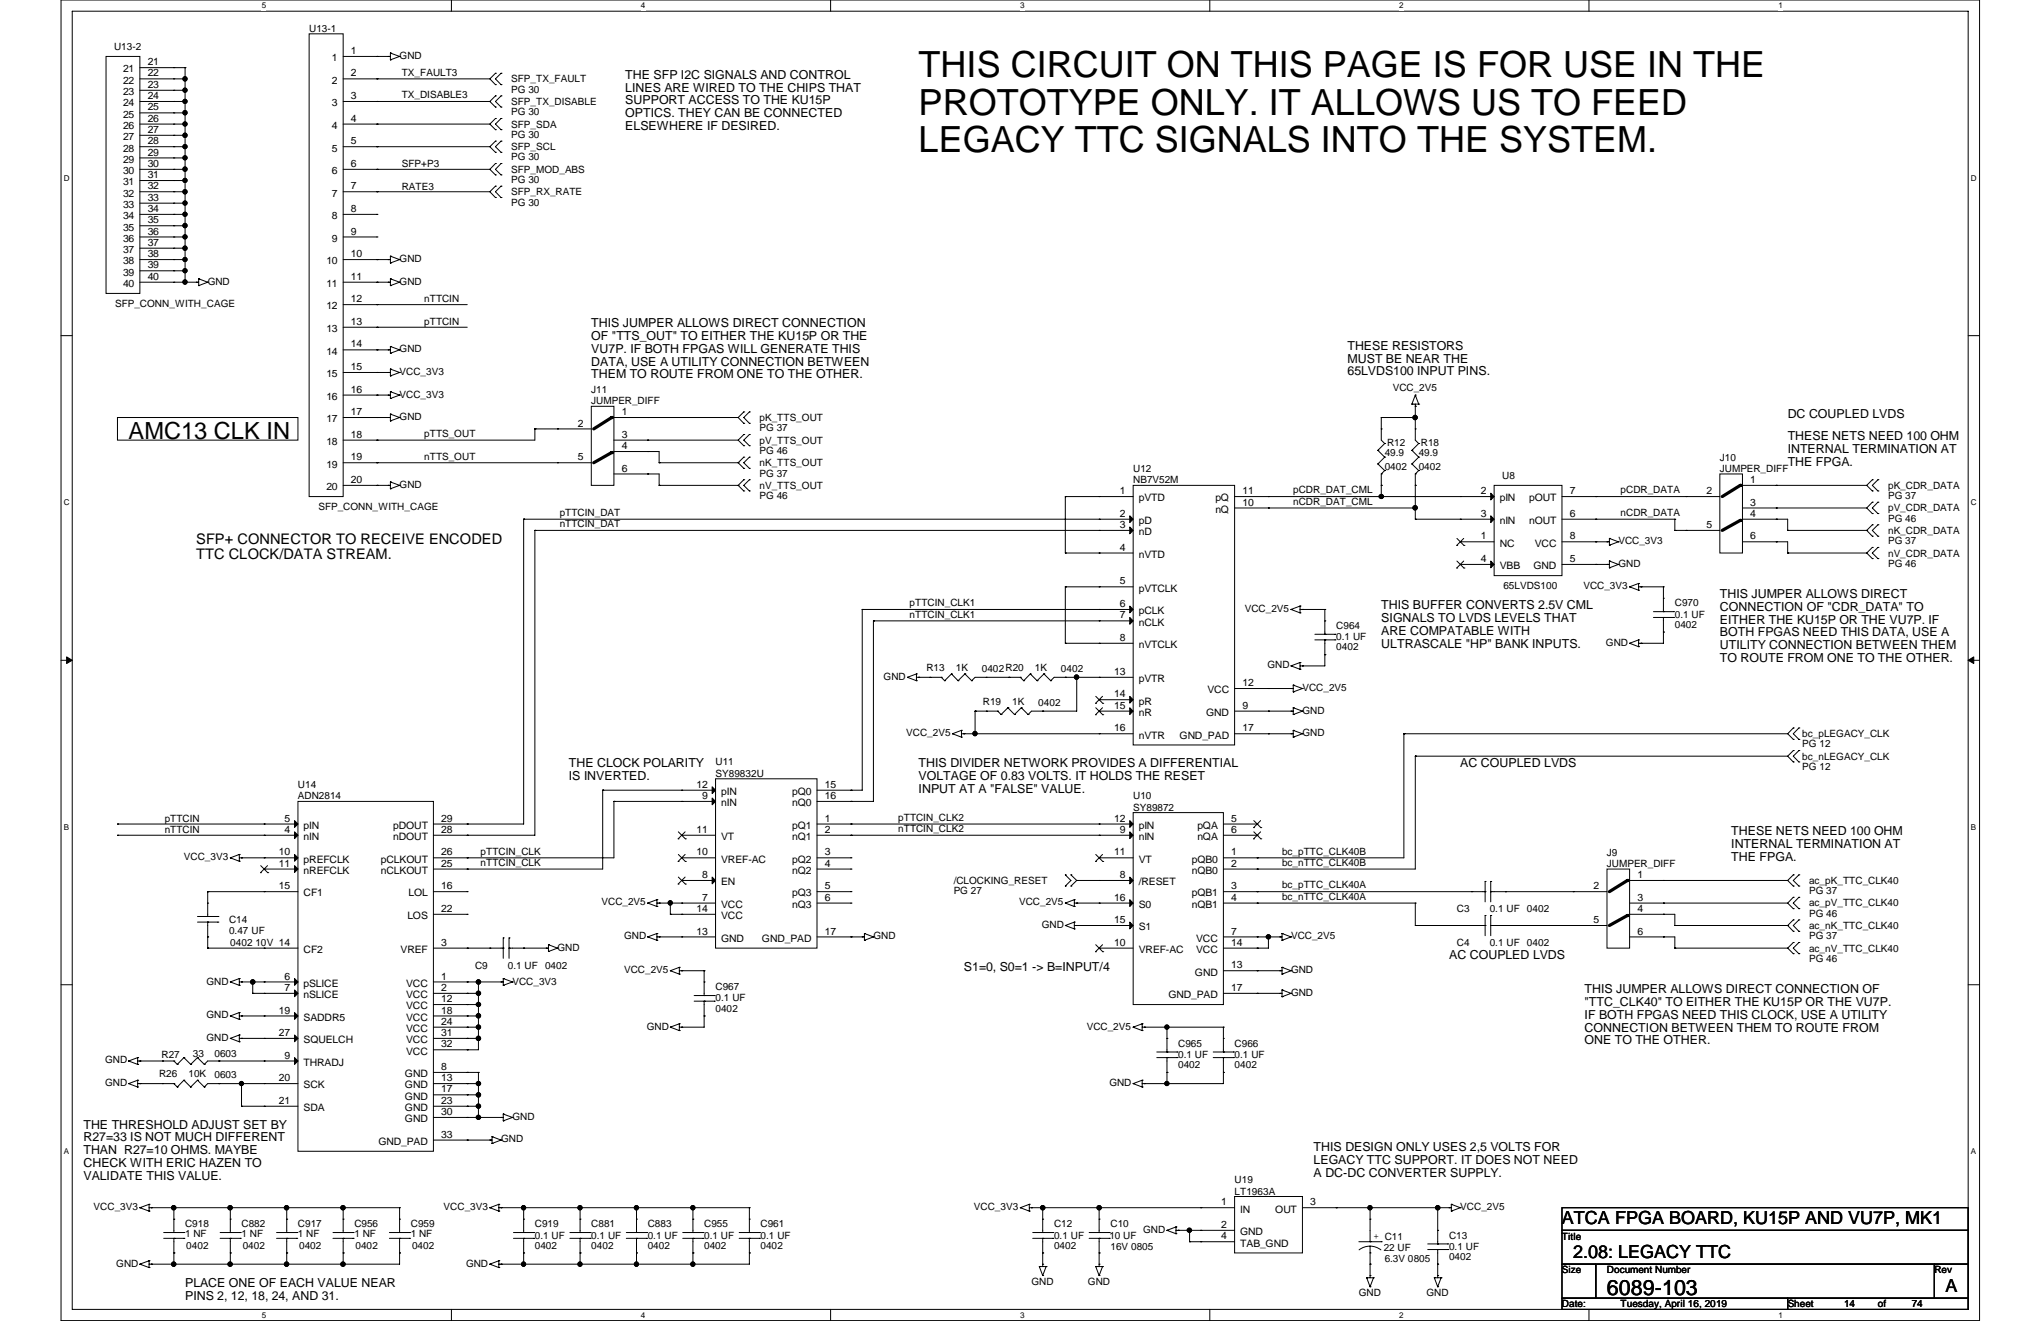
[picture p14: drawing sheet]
<svg xmlns="http://www.w3.org/2000/svg" width="432mm" height="279mm" viewBox="0 0 432 279" stroke-linecap="round" stroke-linejoin="round" font-family="sans-serif">
<defs><g id="words">
<g font-size="7.6">
<text x="194.4" y="16.4">THIS CIRCUIT ON THIS PAGE IS FOR USE IN THE</text>
<text x="194.4" y="24.3">PROTOTYPE ONLY. IT ALLOWS US TO FEED</text>
<text x="194.4" y="32.1">LEGACY TTC SIGNALS INTO THE SYSTEM.</text>
</g>
<text font-size="5" x="27.2" y="92.8">AMC13 CLK IN</text>
<text font-size="4.5" x="340" y="273.9">6089-103</text>
<g font-size="3.8">
<text x="330.5" y="258.8">ATCA FPGA BOARD, KU15P AND VU7P, MK1</text>
<text x="332.8" y="266">2.08: LEGACY TTC</text>
<text x="411.6" y="273.2">A</text>
</g>
<g font-size="3.1">
<text x="41.5" y="115">SFP+ CONNECTOR TO RECEIVE ENCODED</text>
<text x="41.5" y="118.2">TTC CLOCK/DATA STREAM.</text>
</g>
<g font-size="2.6">
<text x="132.3" y="16.7">THE SFP I2C SIGNALS AND CONTROL</text>
<text x="132.3" y="19.4">LINES ARE WIRED TO THE CHIPS THAT</text>
<text x="132.3" y="22.1">SUPPORT ACCESS TO THE KU15P</text>
<text x="132.3" y="24.8">OPTICS. THEY CAN BE CONNECTED</text>
<text x="132.3" y="27.5">ELSEWHERE IF DESIRED.</text>
<text x="125.1" y="69.2">THIS JUMPER ALLOWS DIRECT CONNECTION</text>
<text x="125.1" y="71.9">OF &quot;TTS_OUT&quot; TO EITHER THE KU15P OR THE</text>
<text x="125.1" y="74.6">VU7P. IF BOTH FPGAS WILL GENERATE THIS</text>
<text x="125.1" y="77.3">DATA, USE A UTILITY CONNECTION BETWEEN</text>
<text x="285.1" y="74">THESE RESISTORS</text>
<text x="285.1" y="76.7">MUST BE NEAR THE</text>
<text x="125.1" y="80.1">THEM TO ROUTE FROM ONE TO THE OTHER.</text>
<text x="285.1" y="79.4">65LVDS100 INPUT PINS.</text>
<text x="378.2" y="88.3">DC COUPLED LVDS</text>
<text x="378.2" y="93.1">THESE NETS NEED 100 OHM</text>
<text x="378.2" y="95.8">INTERNAL TERMINATION AT</text>
<text x="378.2" y="98.5">THE FPGA.</text>
<text x="292.2" y="128.9">THIS BUFFER CONVERTS 2.5V CML</text>
<text x="292.2" y="131.6">SIGNALS TO LVDS LEVELS THAT</text>
<text x="363.9" y="126.5">THIS JUMPER ALLOWS DIRECT</text>
<text x="363.9" y="129.2">CONNECTION OF &quot;CDR_DATA&quot; TO</text>
<text x="363.9" y="131.9">EITHER THE KU15P OR THE VU7P. IF</text>
<text x="292.2" y="134.3">ARE COMPATABLE WITH</text>
<text x="292.2" y="137">ULTRASCALE &quot;HP&quot; BANK INPUTS.</text>
<text x="363.9" y="134.6">BOTH FPGAS NEED THIS DATA, USE A</text>
<text x="363.9" y="137.3">UTILITY CONNECTION BETWEEN THEM</text>
<text x="363.9" y="140">TO ROUTE FROM ONE TO THE OTHER.</text>
<text x="120.4" y="162.3">THE CLOCK POLARITY</text>
<text x="120.4" y="165">IS INVERTED.</text>
<text x="194.4" y="162.3">THIS DIVIDER NETWORK PROVIDES A DIFFERENTIAL</text>
<text x="194.4" y="165">VOLTAGE OF 0.83 VOLTS. IT HOLDS THE RESET</text>
<text x="194.4" y="167.7">INPUT AT A &quot;FALSE&quot; VALUE.</text>
<text x="308.9" y="162.3">AC COUPLED LVDS</text>
<text x="366.3" y="176.7">THESE NETS NEED 100 OHM</text>
<text x="366.3" y="179.4">INTERNAL TERMINATION AT</text>
<text x="366.3" y="182.1">THE FPGA.</text>
<text x="306.6" y="202.9">AC COUPLED LVDS</text>
<text x="203.9" y="205.3">S1=0, S0=1 -&gt; B=INPUT/4</text>
<text x="335.2" y="210.1">THIS JUMPER ALLOWS DIRECT CONNECTION OF</text>
<text x="335.2" y="212.8">&quot;TTC_CLK40&quot; TO EITHER THE KU15P OR THE VU7P.</text>
<text x="335.2" y="215.5">IF BOTH FPGAS NEED THIS CLOCK, USE A UTILITY</text>
<text x="335.2" y="218.2">CONNECTION BETWEEN THEM TO ROUTE FROM</text>
<text x="335.2" y="220.9">ONE TO THE OTHER.</text>
<text x="17.7" y="238.7">THE THRESHOLD ADJUST SET BY</text>
<text x="17.7" y="241.4">R27=33 IS NOT MUCH DIFFERENT</text>
<text x="17.7" y="244.1">THAN R27=10 OHMS. MAYBE</text>
<text x="277.9" y="243.5">THIS DESIGN ONLY USES 2,5 VOLTS FOR</text>
<text x="17.7" y="246.8">CHECK WITH ERIC HAZEN TO</text>
<text x="17.7" y="249.6">VALIDATE THIS VALUE.</text>
<text x="277.9" y="246.2">LEGACY TTC SUPPORT. IT DOES NOT NEED</text>
<text x="277.9" y="248.9">A DC-DC CONVERTER SUPPLY.</text>
<text x="39.2" y="272.2">PLACE ONE OF EACH VALUE NEAR</text>
<text x="39.2" y="274.9">PINS 2, 12, 18, 24, AND 31.</text>
</g>
<g font-size="2.2">
<text x="74.3" y="11.4">1</text>
<text x="26" y="15.3">21</text>
<text x="26" y="17.7">22</text>
<text x="31.2" y="13.8">21</text>
<text x="31.2" y="16.2">22</text>
<text x="70.2" y="13">1</text>
<text x="70.2" y="17.7">2</text>
<text x="74.3" y="16.2">2</text>
<text x="26" y="20.1">23</text>
<text x="26" y="22.5">24</text>
<text x="31.2" y="18.6">23</text>
<text x="31.2" y="21">24</text>
<text x="31.2" y="23.4">25</text>
<text x="70.2" y="22.5">3</text>
<text x="74.3" y="21">3</text>
<text x="26" y="24.9">25</text>
<text x="26" y="27.3">26</text>
<text x="26" y="29.6">27</text>
<text x="31.2" y="25.7">26</text>
<text x="31.2" y="28.1">27</text>
<text x="70.2" y="27.3">4</text>
<text x="74.3" y="25.7">4</text>
<text x="26" y="32">28</text>
<text x="26" y="34.4">29</text>
<text x="31.2" y="30.5">28</text>
<text x="31.2" y="32.9">29</text>
<text x="31.2" y="35.3">30</text>
<text x="70.2" y="32">5</text>
<text x="74.3" y="30.5">5</text>
<text x="74.3" y="35.3">6</text>
<text x="26" y="36.8">30</text>
<text x="26" y="39.2">31</text>
<text x="26" y="41.6">32</text>
<text x="31.2" y="37.7">31</text>
<text x="31.2" y="40">32</text>
<text x="70.2" y="36.8">6</text>
<text x="70.2" y="41.6">7</text>
<text x="74.3" y="40">7</text>
<text x="26" y="44">33</text>
<text x="26" y="46.4">34</text>
<text x="31.2" y="42.5">33</text>
<text x="31.2" y="44.8">34</text>
<text x="31.2" y="47.2">35</text>
<text x="70.2" y="46.4">8</text>
<text x="74.3" y="44.8">8</text>
<text x="26" y="48.8">35</text>
<text x="26" y="51.1">36</text>
<text x="26" y="53.5">37</text>
<text x="31.2" y="49.6">36</text>
<text x="31.2" y="52">37</text>
<text x="70.2" y="51.1">9</text>
<text x="74.3" y="49.6">9</text>
<text x="26" y="55.9">38</text>
<text x="26" y="58.3">39</text>
<text x="31.2" y="54.4">38</text>
<text x="31.2" y="56.8">39</text>
<text x="31.2" y="59.2">40</text>
<text x="69" y="55.9">10</text>
<text x="74.3" y="54.4">10</text>
<text x="74.3" y="59.2">11</text>
<text x="26" y="60.7">40</text>
<text x="69" y="60.7">11</text>
<text x="69" y="65.4">12</text>
<text x="74.3" y="63.9">12</text>
<text x="69" y="70.2">13</text>
<text x="74.3" y="68.7">13</text>
<text x="69" y="75">14</text>
<text x="74.3" y="73.5">14</text>
<text x="69" y="79.8">15</text>
<text x="74.3" y="78.3">15</text>
<text x="74.3" y="83.1">16</text>
<text x="69" y="84.6">16</text>
<text x="69" y="89.3">17</text>
<text x="74.3" y="87.8">17</text>
<text x="131.5" y="87.8">1</text>
<text x="69" y="94.1">18</text>
<text x="74.3" y="92.6">18</text>
<text x="122.3" y="90.2">2</text>
<text x="131.5" y="92.6">3</text>
<text x="131.5" y="95">4</text>
<text x="69" y="98.9">19</text>
<text x="74.3" y="97.4">19</text>
<text x="122.3" y="97.4">5</text>
<text x="131.5" y="99.7">6</text>
<text x="69" y="103.7">20</text>
<text x="74.3" y="102.2">20</text>
<text x="236.9" y="104.5">1</text>
<text x="240.9" y="106">pVTD</text>
<text x="257.1" y="106">pQ</text>
<text x="262.8" y="104.5">11</text>
<text x="262.8" y="106.9">10</text>
<text x="313.3" y="104.5">2</text>
<text x="317.3" y="106">pIN</text>
<text x="323.5" y="106">pOUT</text>
<text x="332.1" y="104.5">7</text>
<text x="361" y="104.5">2</text>
<text x="370.3" y="102.2">1</text>
<text x="370.3" y="106.9">3</text>
<text x="236.9" y="109.3">2</text>
<text x="236.9" y="111.7">3</text>
<text x="240.9" y="110.8">pD</text>
<text x="240.9" y="113.2">nD</text>
<text x="257.1" y="108.5">nQ</text>
<text x="313.3" y="109.3">3</text>
<text x="317.3" y="110.8">nIN</text>
<text x="323.5" y="110.8">nOUT</text>
<text x="332.1" y="109.3">6</text>
<text x="361" y="111.7">5</text>
<text x="370.3" y="109.3">4</text>
<text x="236.9" y="116.5">4</text>
<text x="240.9" y="118">nVTD</text>
<text x="313.3" y="114.1">1</text>
<text x="313.3" y="118.9">4</text>
<text x="317.3" y="115.6">NC</text>
<text x="324.7" y="115.6">VCC</text>
<text x="332.1" y="118.9">5</text>
<text x="332.1" y="114.1">8</text>
<text x="370.3" y="114.1">6</text>
<text x="236.9" y="123.6">5</text>
<text x="240.9" y="125.1">pVTCLK</text>
<text x="317.3" y="120.4">VBB</text>
<text x="324.4" y="120.4">GND</text>
<text x="236.9" y="128.4">6</text>
<text x="236.9" y="130.8">7</text>
<text x="240.9" y="129.9">pCLK</text>
<text x="236.9" y="135.6">8</text>
<text x="240.9" y="132.3">nCLK</text>
<text x="240.9" y="137.1">nVTCLK</text>
<text x="235.7" y="142.7">13</text>
<text x="235.7" y="147.5">14</text>
<text x="235.7" y="149.9">15</text>
<text x="240.9" y="144.3">pVTR</text>
<text x="240.9" y="149">pR</text>
<text x="255.4" y="146.6">VCC</text>
<text x="262.8" y="149.9">9</text>
<text x="262.8" y="145.1">12</text>
<text x="235.7" y="154.7">16</text>
<text x="240.9" y="151.4">nR</text>
<text x="255.2" y="151.4">GND</text>
<text x="262.8" y="154.7">17</text>
<text x="240.9" y="156.2">nVTR</text>
<text x="249.6" y="156.2">GND_PAD</text>
<text x="147.4" y="166.6">12</text>
<text x="174.5" y="166.6">15</text>
<text x="60.2" y="173.8">5</text>
<text x="93.3" y="173.8">29</text>
<text x="148.5" y="169">9</text>
<text x="152.6" y="168.1">pIN</text>
<text x="152.6" y="170.5">nIN</text>
<text x="167.6" y="168.1">pQ0</text>
<text x="167.6" y="170.5">nQ0</text>
<text x="174.5" y="169">16</text>
<text x="174.5" y="173.8">1</text>
<text x="235.7" y="173.8">12</text>
<text x="260.5" y="173.8">5</text>
<text x="60.2" y="176.1">4</text>
<text x="64.2" y="175.3">pIN</text>
<text x="64.2" y="177.7">nIN</text>
<text x="83.2" y="175.3">pDOUT</text>
<text x="83.2" y="177.7">nDOUT</text>
<text x="93.3" y="176.1">28</text>
<text x="147.4" y="176.1">11</text>
<text x="152.6" y="177.7">VT</text>
<text x="167.6" y="175.3">pQ1</text>
<text x="167.6" y="177.7">nQ1</text>
<text x="174.5" y="176.1">2</text>
<text x="236.9" y="176.1">9</text>
<text x="240.9" y="175.3">pIN</text>
<text x="240.9" y="177.7">nIN</text>
<text x="253.3" y="175.3">pQA</text>
<text x="253.3" y="177.7">nQA</text>
<text x="260.5" y="176.1">6</text>
<text x="59" y="180.9">10</text>
<text x="59" y="183.3">11</text>
<text x="64.2" y="182.5">pREFCLK</text>
<text x="64.2" y="184.8">nREFCLK</text>
<text x="80.6" y="182.5">pCLKOUT</text>
<text x="80.6" y="184.8">nCLKOUT</text>
<text x="93.3" y="180.9">26</text>
<text x="93.3" y="183.3">25</text>
<text x="147.4" y="180.9">10</text>
<text x="148.5" y="185.7">8</text>
<text x="152.6" y="182.5">VREF-AC</text>
<text x="167.6" y="182.5">pQ2</text>
<text x="167.6" y="184.8">nQ2</text>
<text x="174.5" y="180.9">3</text>
<text x="174.5" y="183.3">4</text>
<text x="235.7" y="180.9">11</text>
<text x="236.9" y="185.7">8</text>
<text x="240.9" y="182.5">VT</text>
<text x="252.1" y="182.5">pQB0</text>
<text x="252.1" y="184.8">nQB0</text>
<text x="260.5" y="180.9">1</text>
<text x="260.5" y="183.3">2</text>
<text x="346.4" y="185.7">1</text>
<text x="59" y="188.1">15</text>
<text x="64.2" y="189.6">CF1</text>
<text x="86.4" y="189.6">LOL</text>
<text x="93.3" y="188.1">16</text>
<text x="148.5" y="190.5">7</text>
<text x="152.6" y="187.2">EN</text>
<text x="167.6" y="189.6">pQ3</text>
<text x="174.5" y="188.1">5</text>
<text x="174.5" y="190.5">6</text>
<text x="235.7" y="190.5">16</text>
<text x="240.9" y="187.2">/RESET</text>
<text x="252.1" y="189.6">pQB1</text>
<text x="260.5" y="188.1">3</text>
<text x="260.5" y="190.5">4</text>
<text x="337.1" y="188.1">2</text>
<text x="346.4" y="190.5">3</text>
<text x="86.2" y="194.4">LOS</text>
<text x="93.3" y="192.9">22</text>
<text x="147.4" y="192.9">14</text>
<text x="147.4" y="197.7">13</text>
<text x="152.6" y="192">VCC</text>
<text x="152.6" y="194.4">VCC</text>
<text x="167.6" y="192">nQ3</text>
<text x="174.5" y="197.7">17</text>
<text x="235.7" y="195.2">15</text>
<text x="240.9" y="192">S0</text>
<text x="240.9" y="196.8">S1</text>
<text x="252.1" y="192">nQB1</text>
<text x="260.5" y="197.7">7</text>
<text x="337.1" y="195.2">5</text>
<text x="346.4" y="192.9">4</text>
<text x="346.4" y="197.7">6</text>
<text x="64.2" y="201.5">CF2</text>
<text x="84.8" y="201.5">VREF</text>
<text x="93.3" y="200">3</text>
<text x="152.6" y="199.2">GND</text>
<text x="161.2" y="199.2">GND_PAD</text>
<text x="235.7" y="200">10</text>
<text x="240.9" y="201.5">VREF-AC</text>
<text x="253.1" y="199.2">VCC</text>
<text x="253.1" y="201.5">VCC</text>
<text x="260.5" y="200">14</text>
<text x="60.2" y="207.2">6</text>
<text x="60.2" y="209.6">7</text>
<text x="64.2" y="208.7">pSLICE</text>
<text x="85.9" y="208.7">VCC</text>
<text x="93.3" y="207.2">1</text>
<text x="93.3" y="209.6">2</text>
<text x="252.8" y="206.3">GND</text>
<text x="260.5" y="204.8">13</text>
<text x="260.5" y="209.6">17</text>
<text x="59" y="214.4">19</text>
<text x="64.2" y="211.1">nSLICE</text>
<text x="64.2" y="215.9">SADDR5</text>
<text x="85.9" y="211.1">VCC</text>
<text x="85.9" y="213.5">VCC</text>
<text x="85.9" y="215.9">VCC</text>
<text x="93.3" y="212">12</text>
<text x="93.3" y="214.4">18</text>
<text x="247.2" y="211.1">GND_PAD</text>
<text x="59" y="219.1">27</text>
<text x="64.2" y="220.6">SQUELCH</text>
<text x="85.9" y="218.3">VCC</text>
<text x="85.9" y="220.6">VCC</text>
<text x="93.3" y="221.5">32</text>
<text x="93.3" y="216.7">24</text>
<text x="93.3" y="219.1">31</text>
<text x="60.2" y="223.9">9</text>
<text x="64.2" y="225.4">THRADJ</text>
<text x="85.7" y="227.8">GND</text>
<text x="85.9" y="223.1">VCC</text>
<text x="93.3" y="226.3">8</text>
<text x="59" y="228.7">20</text>
<text x="59" y="233.5">21</text>
<text x="64.2" y="230.2">SCK</text>
<text x="85.7" y="230.2">GND</text>
<text x="85.7" y="232.6">GND</text>
<text x="93.3" y="228.7">13</text>
<text x="93.3" y="231.1">17</text>
<text x="93.3" y="233.5">23</text>
<text x="64.2" y="235">SDA</text>
<text x="85.7" y="235">GND</text>
<text x="85.7" y="237.4">GND</text>
<text x="93.3" y="235.8">30</text>
<text x="80.1" y="242.1">GND_PAD</text>
<text x="93.3" y="240.6">33</text>
<text x="258.4" y="254.9">1</text>
<text x="262.4" y="256.5">IN</text>
<text x="269.8" y="256.5">OUT</text>
<text x="277.2" y="254.9">3</text>
<text x="258.4" y="259.7">2</text>
<text x="258.4" y="262.1">4</text>
<text x="262.4" y="261.2">GND</text>
<text x="262.4" y="263.7">TAB_GND</text>
</g>
<g font-size="2.1">
<text x="24.1" y="10.5">U13-2</text>
<text x="65.4" y="6.7">U13-1</text>
<text x="84.5" y="12.4">GND</text>
<text x="85" y="16">TX_FAULT3</text>
<text x="108.2" y="17.4">SFP_TX_FAULT</text>
<text x="85" y="20.8">TX_DISABLE3</text>
<text x="108.2" y="19.6">PG 30</text>
<text x="108.2" y="22.2">SFP_TX_DISABLE</text>
<text x="108.2" y="27">SFP_SDA</text>
<text x="108.2" y="29.2">PG 30</text>
<text x="108.2" y="24.4">PG 30</text>
<text x="85" y="35.3">SFP+P3</text>
<text x="108.2" y="31.8">SFP_SCL</text>
<text x="108.2" y="33.9">PG 30</text>
<text x="85" y="40.1">RATE3</text>
<text x="108.2" y="36.5">SFP_MOD_ABS</text>
<text x="108.2" y="38.7">PG 30</text>
<text x="108.2" y="41.3">SFP_RX_RATE</text>
<text x="108.2" y="43.5">PG 30</text>
<text x="84.5" y="55.4">GND</text>
<text x="24.3" y="65">SFP_CONN_WITH_CAGE</text>
<text x="43.9" y="60.2">GND</text>
<text x="84.5" y="60.2">GND</text>
<text x="89.7" y="64">nTTCIN</text>
<text x="89.7" y="68.7">pTTCIN</text>
<text x="84.5" y="74.5">GND</text>
<text x="84.5" y="79.3">VCC_3V3</text>
<text x="125.1" y="83.1">J11</text>
<text x="294.6" y="82.6">VCC_2V5</text>
<text x="84.5" y="88.9">GND</text>
<text x="84.5" y="84.1">VCC_3V3</text>
<text x="125.1" y="85.5">JUMPER_DIFF</text>
<text x="160.7" y="89.1">pK_TTS_OUT</text>
<text x="89.7" y="92.4">pTTS_OUT</text>
<text x="160.7" y="91.2">PG 37</text>
<text x="160.7" y="93.9">pV_TTS_OUT</text>
<text x="293.5" y="94.3">R12</text>
<text x="300.6" y="94.3">R18</text>
<text x="89.7" y="97.2">nTTS_OUT</text>
<text x="160.7" y="96">PG 46</text>
<text x="160.7" y="98.6">nK_TTS_OUT</text>
<text x="160.7" y="100.8">PG 37</text>
<text x="239.7" y="99.8">U12</text>
<text x="292.9" y="96.5">49.9</text>
<text x="292.9" y="99.4">0402</text>
<text x="300.1" y="96.5">49.9</text>
<text x="300.1" y="99.4">0402</text>
<text x="317.8" y="101.3">U8</text>
<text x="363.9" y="97.5">J10</text>
<text x="363.9" y="99.8">JUMPER_DIFF</text>
<text x="67.4" y="108">SFP_CONN_WITH_CAGE</text>
<text x="84.5" y="103.2">GND</text>
<text x="160.7" y="103.4">nV_TTS_OUT</text>
<text x="160.7" y="105.5">PG 46</text>
<text x="239.7" y="102.2">NB7V52M</text>
<text x="273.6" y="104.4">pCDR_DAT_CML</text>
<text x="273.6" y="106.8">nCDR_DAT_CML</text>
<text x="342.9" y="104.4">pCDR_DATA</text>
<text x="399.5" y="103.4">pK_CDR_DATA</text>
<text x="399.5" y="105.5">PG 37</text>
<text x="118.4" y="109.1">pTTCIN_DAT</text>
<text x="118.4" y="111.5">nTTCIN_DAT</text>
<text x="342.9" y="109.1">nCDR_DATA</text>
<text x="399.5" y="108.2">pV_CDR_DATA</text>
<text x="399.5" y="110.3">PG 46</text>
<text x="399.5" y="112.9">nK_CDR_DATA</text>
<text x="342.4" y="115.1">VCC_3V3</text>
<text x="342.4" y="119.9">GND</text>
<text x="399.5" y="115.1">PG 37</text>
<text x="399.5" y="117.7">nV_CDR_DATA</text>
<text x="399.5" y="119.9">PG 46</text>
<text x="318.1" y="124.7">65LVDS100</text>
<text x="335" y="124.7">VCC_3V3</text>
<text x="192.4" y="128.2">pTTCIN_CLK1</text>
<text x="192.4" y="130.6">nTTCIN_CLK1</text>
<text x="263.4" y="129.4">VCC_2V5</text>
<text x="354.3" y="128.2">C970</text>
<text x="354.3" y="130.6">0.1 UF</text>
<text x="282.7" y="133">C964</text>
<text x="282.7" y="135.4">0.1 UF</text>
<text x="282.7" y="137.5">0402</text>
<text x="339.8" y="136.6">GND</text>
<text x="354.3" y="132.8">0402</text>
<text x="186.9" y="143.8">GND</text>
<text x="196" y="141.9">R13</text>
<text x="202.2" y="141.9">1K</text>
<text x="207.7" y="142.1">0402R20</text>
<text x="218.9" y="141.9">1K</text>
<text x="224.5" y="142.1">0402</text>
<text x="268.1" y="141.4">GND</text>
<text x="207.9" y="149">R19</text>
<text x="214.2" y="149">1K</text>
<text x="219.7" y="149.2">0402</text>
<text x="275.5" y="146.1">VCC_2V5</text>
<text x="191.7" y="155.7">VCC_2V5</text>
<text x="275.5" y="150.9">GND</text>
<text x="275.5" y="155.7">GND</text>
<text x="381.3" y="155.9">bc_pLEGACY_CLK</text>
<text x="151.4" y="161.9">U11</text>
<text x="381.3" y="158.1">PG 12</text>
<text x="381.3" y="160.7">bc_nLEGACY_CLK</text>
<text x="63" y="166.7">U14</text>
<text x="151.4" y="164.3">SY89832U</text>
<text x="381.3" y="162.9">PG 12</text>
<text x="34.8" y="173.8">pTTCIN</text>
<text x="63" y="169.1">ADN2814</text>
<text x="190" y="173.6">pTTCIN_CLK2</text>
<text x="239.7" y="169.1">U10</text>
<text x="239.7" y="171.4">SY89872</text>
<text x="34.8" y="176.2">nTTCIN</text>
<text x="190" y="176">nTTCIN_CLK2</text>
<text x="38.9" y="181.9">VCC_3V3</text>
<text x="101.7" y="183.1">nTTCIN_CLK</text>
<text x="101.7" y="180.8">pTTCIN_CLK</text>
<text x="271.2" y="180.8">bc_pTTC_CLK40B</text>
<text x="271.2" y="183.1">bc_nTTC_CLK40B</text>
<text x="340" y="181">J9</text>
<text x="340" y="183.4">JUMPER_DIFF</text>
<text x="127.3" y="191.5">VCC_2V5</text>
<text x="201.8" y="187">/CLOCKING_RESET</text>
<text x="201.8" y="189.1">PG 27</text>
<text x="215.6" y="191.5">VCC_2V5</text>
<text x="271.2" y="187.9">bc_pTTC_CLK40A</text>
<text x="271.2" y="190.3">bc_nTTC_CLK40A</text>
<text x="382.7" y="187">ac_pK_TTC_CLK40</text>
<text x="382.7" y="189.1">PG 37</text>
<text x="382.7" y="191.7">ac_pV_TTC_CLK40</text>
<text x="48.5" y="195.3">C14</text>
<text x="48.5" y="197.5">0.47 UF</text>
<text x="220.4" y="196.3">GND</text>
<text x="308.2" y="193">C3</text>
<text x="315.2" y="193">0.1 UF</text>
<text x="323" y="193">0402</text>
<text x="382.7" y="193.9">PG 46</text>
<text x="382.7" y="196.5">ac_nK_TTC_CLK40</text>
<text x="48.7" y="200.1">0402 10V 14</text>
<text x="117.9" y="201">GND</text>
<text x="132" y="198.7">GND</text>
<text x="184.8" y="198.7">GND</text>
<text x="273.1" y="198.7">VCC_2V5</text>
<text x="308.2" y="200.1">C4</text>
<text x="315.2" y="200.1">0.1 UF</text>
<text x="323" y="200.1">0402</text>
<text x="382.7" y="198.7">PG 37</text>
<text x="382.7" y="201.3">ac_nV_TTC_CLK40</text>
<text x="382.7" y="203.5">PG 46</text>
<text x="43.7" y="208.2">GND</text>
<text x="100.5" y="204.9">C9</text>
<text x="107.4" y="204.9">0.1 UF</text>
<text x="108.4" y="208.2">VCC_3V3</text>
<text x="115.3" y="204.9">0402</text>
<text x="132" y="205.8">VCC_2V5</text>
<text x="151.4" y="209.4">C967</text>
<text x="273.1" y="205.8">GND</text>
<text x="43.7" y="215.4">GND</text>
<text x="151.4" y="211.8">0.1 UF</text>
<text x="151.4" y="214">0402</text>
<text x="273.1" y="210.6">GND</text>
<text x="43.7" y="220.2">GND</text>
<text x="136.8" y="217.8">GND</text>
<text x="229.9" y="217.8">VCC_2V5</text>
<text x="249.3" y="221.4">C965</text>
<text x="261.2" y="221.4">C966</text>
<text x="22.2" y="224.9">GND</text>
<text x="33.7" y="227.8">R26</text>
<text x="34.2" y="223.7">R27</text>
<text x="39.9" y="227.8">10K</text>
<text x="40.8" y="223.5">33</text>
<text x="45.4" y="223.5">0603</text>
<text x="249.3" y="223.7">0.1 UF</text>
<text x="249.3" y="225.9">0402</text>
<text x="261.2" y="223.7">0.1 UF</text>
<text x="261.2" y="225.9">0402</text>
<text x="22.2" y="229.7">GND</text>
<text x="45.4" y="228">0603</text>
<text x="234.7" y="229.7">GND</text>
<text x="108.4" y="236.9">GND</text>
<text x="106" y="241.6">GND</text>
<text x="261.2" y="250.2">U19</text>
<text x="19.8" y="256">VCC_3V3</text>
<text x="93.9" y="256">VCC_3V3</text>
<text x="206" y="256">VCC_3V3</text>
<text x="261.2" y="252.6">LT1963A</text>
<text x="308.9" y="256">VCC_2V5</text>
<text x="39.2" y="259.5">C918</text>
<text x="39.2" y="261.7">1 NF</text>
<text x="51.1" y="259.5">C882</text>
<text x="51.1" y="261.7">1 NF</text>
<text x="63" y="259.5">C917</text>
<text x="63" y="261.7">1 NF</text>
<text x="75" y="259.5">C956</text>
<text x="75" y="261.7">1 NF</text>
<text x="86.9" y="259.5">C959</text>
<text x="86.9" y="261.7">1 NF</text>
<text x="113.2" y="259.5">C919</text>
<text x="113.2" y="262">0.1 UF</text>
<text x="125.1" y="259.5">C881</text>
<text x="125.1" y="262">0.1 UF</text>
<text x="137" y="259.5">C883</text>
<text x="137" y="262">0.1 UF</text>
<text x="149" y="259.5">C955</text>
<text x="149" y="262">0.1 UF</text>
<text x="160.9" y="259.5">C961</text>
<text x="160.9" y="262">0.1 UF</text>
<text x="223" y="259.5">C12</text>
<text x="223" y="262">0.1 UF</text>
<text x="234.7" y="262">10 UF</text>
<text x="234.9" y="259.5">C10</text>
<text x="241.9" y="260.7">GND</text>
<text x="290.6" y="262.1">+ C11</text>
<text x="306.6" y="262">C13</text>
<text x="330.5" y="262.2">Title</text>
<text x="24.6" y="267.9">GND</text>
<text x="39.4" y="264.1">0402</text>
<text x="51.4" y="264.1">0402</text>
<text x="63.3" y="264.1">0402</text>
<text x="75.2" y="264.1">0402</text>
<text x="87.2" y="264.1">0402</text>
<text x="98.6" y="267.9">GND</text>
<text x="113.2" y="264.1">0402</text>
<text x="125.1" y="264.1">0402</text>
<text x="137" y="264.1">0402</text>
<text x="149" y="264.1">0402</text>
<text x="160.9" y="264.1">0402</text>
<text x="223" y="264.1">0402</text>
<text x="234.9" y="264.3">16V 0805</text>
<text x="292.7" y="264.6">22 UF</text>
<text x="292.9" y="267">6.3V 0805</text>
<text x="306.6" y="264.3">0.1 UF</text>
<text x="306.6" y="266.5">0402</text>
<text x="330.5" y="269.3">Size</text>
<text x="340" y="269.3">Document Number</text>
<text x="409.2" y="269.3">Rev</text>
<text x="218.2" y="271.7">GND</text>
<text x="230.2" y="271.7">GND</text>
<text x="287.5" y="274.1">GND</text>
<text x="301.8" y="274.1">GND</text>
<text x="330.5" y="276.5">Date:</text>
<text x="342.9" y="276.5">Tuesday, April 16, 2019</text>
<text x="378.2" y="276.5">Sheet</text>
<text x="390.1" y="276.5">14</text>
<text x="397.3" y="276.5">of</text>
<text x="404.5" y="276.5">74</text>
</g>
<g font-size="1.7">
<text x="55.4" y="1.8">5</text>
<text x="135.6" y="1.8">4</text>
<text x="215.8" y="1.8">3</text>
<text x="296" y="1.8">2</text>
<text x="376.3" y="1.8">1</text>
<text x="13.5" y="38.2">D</text>
<text x="417" y="38.2">D</text>
<text x="13.5" y="106.8">C</text>
<text x="417" y="106.8">C</text>
<text x="13.5" y="175.5">B</text>
<text x="417" y="175.5">B</text>
<text x="13.5" y="244.1">A</text>
<text x="417" y="244.1">A</text>
<text x="55.4" y="278.7">5</text>
<text x="135.6" y="278.7">4</text>
<text x="215.8" y="278.7">3</text>
<text x="296" y="278.7">2</text>
<text x="376.3" y="278.7">1</text>
</g>
</g></defs>
<path d="M12.9 0h405.9v279.3h-405.9zM15.3 2.4h401.1v274.5h-401.1z" fill="none" stroke="#000" stroke-width=".21"/>
<g fill="#fff">
<path d="M55.4 .3h.9v1.9h-.9z"/>
<path d="M55.4 277.2h.9v1.9h-.9z"/>
</g>
<path d="M95.5 0v2.4M95.5 276.9v2.4" fill="none" stroke="#000" stroke-width=".21"/>
<g fill="#fff">
<path d="M135.6 .3h.9v1.9h-.9z"/>
<path d="M135.6 277.2h.9v1.9h-.9z"/>
</g>
<path d="M175.7 0v2.4M175.7 276.9v2.4" fill="none" stroke="#000" stroke-width=".21"/>
<g fill="#fff">
<path d="M215.8 .3h.9v1.9h-.9z"/>
<path d="M215.8 277.2h.9v1.9h-.9z"/>
</g>
<path d="M255.9 0v2.4M255.9 276.9v2.4" fill="none" stroke="#000" stroke-width=".21"/>
<g fill="#fff">
<path d="M296 .3h1v1.9h-1z"/>
<path d="M296 277.2h1v1.9h-1z"/>
</g>
<path d="M336.2 0v2.4M336.2 276.9v2.4" fill="none" stroke="#000" stroke-width=".21"/>
<g fill="#fff">
<path d="M376.3 .3h.9v1.9h-.9z"/>
<path d="M376.3 277.2h.9v1.9h-.9z"/>
<path d="M13.5 36.7h1.2v1.9h-1.2z"/>
<path d="M417 36.7h1.2v1.9h-1.2z"/>
<path d="M13.5 105.3h1.2v1.9h-1.2z"/>
<path d="M417 105.3h1.2v1.9h-1.2z"/>
</g>
<path d="M12.9 71h2.4M416.4 71h2.4" fill="none" stroke="#000" stroke-width=".21"/>
<g fill="#fff">
<path d="M13.5 173.9h1.1v2h-1.1z"/>
<path d="M417 173.9h1.1v2h-1.1z"/>
</g>
<path d="M12.9 139.7h2.4M416.4 139.7h2.4" fill="none" stroke="#000" stroke-width=".21"/>
<path d="M14.1 138.9v1.4l1.2-.6zM416.4 139.7l1.2 .6v-1.4z" fill="#000" stroke="#000" stroke-width=".21"/>
<g fill="#fff">
<path d="M13.5 242.6h1.1v1.9h-1.1z"/>
<path d="M417 242.6h1.1v1.9h-1.1z"/>
</g>
<g fill="none" stroke="#000" stroke-width=".21">
<path d="M22.4 11.9h7.2v50.2h-7.2zM29.6 14.3h9.6M29.6 19.1h9.6M36.8 14.3h.1M36.8 16.7h.1M36.8 19.1h.1M39.2 14.3h.1M39.2 16.7h.1M39.2 19.1h.1M39.2 16.7h-9.6M39.2 14.3v45.4M65.4 7.2h7.2v97.8h-7.2z"/>
<path d="M79.8 11.9h.1M79.8 16.7h.1M82.1 11.9h.1M82.6 12.7h.1M82.6 11.2h.1M82.6 11.2v1.5M82.6 11.9h-10M82.6 11.2l1.9 .7M84.5 11.9h.1M84.5 11.9l-1.9 .8M103.6 16.7h-31M103.6 16.7l1.2 1.2"/>
<path d="M104.8 15.5h.1M104.8 17.9h.1M104.8 15.5l-1.2 1.2M106 17.9h.1M106 15.5h.1M106 15.5l-1.2 1.2 1.2 1.2M29.6 21.5h9.6M29.6 23.9h9.6M29.6 26.2h9.6M29.6 28.6h9.6M29.6 33.4h9.6M29.6 38.2h9.6"/>
<path d="M36.8 21.5h.1M36.8 23.9h.1M36.8 26.2h.1M36.8 28.6h.1M36.8 31h.1M36.8 33.4h.1M36.8 35.8h.1M36.8 38.2h.1M39.2 21.5h.1M39.2 23.9h.1M39.2 26.2h.1M39.2 28.6h.1"/>
<path d="M39.2 31h.1M39.2 33.4h.1M39.2 35.8h.1M39.2 38.2h.1M39.2 31h-9.6M39.2 35.8h-9.6M72.6 21.5h31M72.6 26.2h31M72.6 31h31M72.6 35.8h31M79.8 21.5h.1M79.8 26.2h.1"/>
<path d="M79.8 31h.1M79.8 35.8h.1M103.6 26.2l1.2 1.2M103.6 31l1.2 1.2M103.6 21.5l1.2 1.1M103.6 35.8l1.2 1.2M104.8 25.1h.1M104.8 27.4h.1M104.8 29.8h.1M104.8 32.2h.1M104.8 20.3h.1M104.8 22.6h.1"/>
<path d="M104.8 34.6h.1M104.8 37h.1M104.8 39.4h.1M104.8 25.1l-1.2 1.1M104.8 29.8l-1.2 1.2M104.8 20.3l-1.2 1.2M104.8 34.6l-1.2 1.2M104.8 39.4l-1.2 1.2M106 27.4h.1M106 25.1h.1M106 32.2h.1M106 29.8h.1"/>
<path d="M106 22.6h.1M106 20.3h.1M106 37h.1M106 34.6h.1M106 39.4h.1M106 25.1l-1.2 1.1 1.2 1.2M106 29.8l-1.2 1.2 1.2 1.2M106 20.3l-1.2 1.2 1.2 1.1M106 34.6l-1.2 1.2 1.2 1.2M106 39.4l-1.2 1.2 1.2 1.2M29.6 54.9h9.6M29.6 40.6h9.6"/>
<path d="M29.6 43h9.6M29.6 45.3h9.6M29.6 47.8h9.6M29.6 52.5h9.6M29.6 57.3h9.6M36.8 40.6h.1M36.8 43h.1M36.8 45.3h.1M36.8 47.8h.1M36.8 50.1h.1M36.8 52.5h.1M36.8 54.9h.1"/>
<path d="M36.8 57.3h.1M36.8 59.7h.1M39.2 40.6h.1M39.2 43h.1M39.2 45.3h.1M39.2 47.8h.1M39.2 57.3h.1M39.2 50.1h.1M39.2 52.5h.1M39.2 54.9h.1M39.2 59.7h.1M39.2 50.1h-9.6"/>
<path d="M41.5 59.7h.1M42 59h.1M42 59.7h-12.4M42 59v1.4M42 59l1.9 .7M43.9 59.7h.1M43.9 59.7l-1.9 .7M72.6 40.6h31M72.6 45.3h7.2M72.6 50.1h7.2M79.8 40.6h.1M79.8 45.3h.1"/>
<path d="M79.8 50.1h.1M79.8 54.9h.1M79.8 59.7h.1M82.1 54.9h.1M82.1 59.7h.1M82.6 55.6h.1M82.6 54.2h.1M82.6 59h.1M82.6 54.2v1.4M82.6 59v1.4M82.6 54.9h-10M82.6 54.2l1.9 .7"/>
<path d="M82.6 59.7h-10M82.6 59l1.9 .7M84.5 54.9h.1M84.5 59.7h.1M84.5 54.9l-1.9 .7M84.5 59.7l-1.9 .7M103.6 40.6l1.2 1.2M104.8 41.8h.1M106 41.8h.1M42 60.4h.1M72.6 64.4h26.2M72.6 69.2h26.2"/>
<path d="M79.8 64.4h.1M79.8 69.2h.1M79.8 74h.1M79.8 78.8h.1M82.1 74h.1M82.1 78.8h.1M82.6 60.4h.1M82.6 74.7h.1M82.6 73.3h.1M82.6 78.1h.1M82.6 79.5h.1M82.6 73.3v1.4"/>
<path d="M82.6 78.1v1.4M82.6 74h-10M82.6 73.3l1.9 .7M82.6 78.8h-10M82.6 78.1l1.9 .7M84.5 74h.1M84.5 78.8h.1M84.5 74l-1.9 .7M84.5 78.8l-1.9 .7M24.8 88.3h38.2v4.8h-38.2zM72.6 88.3h10M72.6 97.9h52.5"/>
<path d="M79.8 83.6h.1M79.8 88.3h.1M79.8 93.1h.1M79.8 97.9h.1M82.1 88.3h.1M82.1 83.6h.1M82.6 89h.1M82.6 87.6h.1M82.6 82.8h.1M82.6 84.3h.1M82.6 82.8v1.5M82.6 87.6v1.4"/>
<path d="M82.6 87.6l1.9 .7M82.6 83.6h-10M82.6 82.8l1.9 .8M84.5 88.3h.1M84.5 83.6h.1M84.5 88.3l-1.9 .7M84.5 83.6l-1.9 .7M113.2 90.7h.1M113.2 90.7v2.4h-40.6M117.9 90.7h.1M117.9 97.9h.1M125.1 85.9h4.8v16.8h-4.8z"/>
<path d="M125.1 90.7h-11.9M129.9 88.3h26.3M129.9 93.1h26.3M129.9 95.5h9.5v2.4M137 88.3h.1M137 93.1h.1M137 95.5h.1M139.4 97.9h.1M139.4 97.9h16.8M156.2 88.3l1.2 1.2M156.2 93.1l1.2 1.2M156.2 97.9l1.2 1.2"/>
<path d="M156.2 97.9h.1M157.4 87.1h.1M157.4 89.5h.1M157.4 91.9h.1M157.4 94.3h.1M157.4 96.7h.1M157.4 99.1h.1M157.4 87.1l-1.2 1.2M157.4 91.9l-1.2 1.2M157.4 96.7l-1.2 1.2M158.5 89.5h.1M158.5 87.1h.1"/>
<path d="M158.5 94.3h.1M158.5 91.9h.1M158.5 99.1h.1M158.5 96.7h.1M158.5 87.1l-1.1 1.2 1.1 1.2M158.5 91.9l-1.1 1.2 1.1 1.2M158.5 96.7l-1.1 1.2 1.1 1.2M291.5 95.3h.1M291.5 98.1h.1M291.5 95.3l1.4 1.4M291.5 98.1l1.4 1.4M292.2 90.7h.1"/>
<path d="M292.2 88.3h.1M292.2 88.3h7.2M292.2 88.3v4.8l.7 .7M292.9 93.8h.1M292.9 96.7h.1M292.9 99.5h.1M292.9 93.8l-1.4 1.5M292.9 96.7l-1.4 1.4M292.9 99.5l-.7 .7M298.7 85.5h.1M298.7 85.5h1.4M298.7 95.2h.1"/>
<path d="M298.7 98.1h.1M298.7 95.2l1.4 1.5M298.7 98.1l1.4 1.4M299.4 85.9h.1M299.4 83.6h.1M299.4 85.5v7.6l.7 .7M299.4 83.6l-.7 1.9M299.4 83.6l.7 1.9M299.4 90.7h.1M299.4 88.3h.1M300.1 85.5h.1M300.1 93.8h.1"/>
<path d="M300.1 96.7h.1M300.1 99.5h.1M300.1 93.8l-1.4 1.4M300.1 96.7l-1.4 1.4M300.1 99.5l-.7 .7M79.8 102.7h.1M82.1 102.7h.1M82.6 103.4h.1M82.6 101.9h.1M82.6 101.9v1.5M82.6 102.7h-10M82.6 101.9l1.9 .8"/>
<path d="M84.5 102.7h.1M84.5 102.7l-1.9 .7M110.8 109.8h.1M110.8 109.8v64.5h-19.1M113.2 112.2h.1M113.2 112.2v64.5h-21.5M129.9 100.2h9.5v2.5M137 100.2h.1M139.4 102.7h.1M139.4 102.7h16.8M156.2 102.7l1.2 1.1M156.2 102.7h.1"/>
<path d="M157.4 101.5h.1M157.4 103.8h.1M157.4 101.5l-1.2 1.2M158.5 103.8h.1M158.5 101.5h.1M158.5 101.5l-1.1 1.2 1.1 1.1M225.4 105h.1M225.4 117h.1M225.4 105h14.3M225.4 117h14.3M225.4 105v12M232.5 105h.1"/>
<path d="M232.5 109.8h.1M232.5 112.2h.1M232.5 117h.1M239.7 102.7h21.5v54.9h-21.5zM239.7 109.8h-128.9M239.7 112.2h-126.5M261.2 105h54.9M261.2 107.4h38.2M268.4 105h.1M268.4 107.4h.1M292.2 100.2h.1M292.2 102.7h.1"/>
<path d="M292.2 100.2v4.8M292.2 105h.1M299.4 102.7h.1M299.4 107.4h.1M299.4 109.8h.1M299.4 100.2v9.6M299.4 109.8h16.7M299.4 100.2h.1M308.2 115.4h.1M308.2 113.9l1.5 1.5M308.2 118.7l1.5 1.4M308.9 105h.1"/>
<path d="M308.9 109.8h.1M308.9 114.6h.1M308.9 119.4h.1M308.9 114.6h7.2M308.9 119.4h7.2M309.7 113.9l-1.5 1.5M309.7 118.7l-1.5 1.4M309.7 115.4h.1M316.1 102.7h14.4v19.1h-14.4zM330.5 114.6h10M330.5 105h33.4M330.5 109.8h23.8"/>
<path d="M337.6 105h.1M337.6 109.8h.1M337.6 114.6h.1M337.6 119.4h.1M340 114.6h.1M340 119.4h.1M340.5 113.9h.1M340.5 115.3h.1M340.5 118.7h.1M340.5 113.9v1.4M340.5 118.7v1.4M340.5 113.9l1.9 .7"/>
<path d="M340.5 119.4h-10M340.5 118.7l1.9 .7M342.4 114.6h.1M342.4 119.4h.1M342.4 114.6l-1.9 .7M342.4 119.4l-1.9 .7M354.3 112.2h.1M354.3 112.2h9.6M354.3 109.8h.1M354.3 109.8v2.4M356.7 105h.1M356.7 112.2h.1"/>
<path d="M363.9 100.2h4.7v16.8h-4.7zM368.6 114.6h9.6v2.4M368.6 109.8h9.6v2.4M368.6 107.4h26.3M375.8 102.7h.1M375.8 107.4h.1M375.8 109.8h.1M375.8 114.6h.1M378.2 117h.1M378.2 112.2h.1M378.2 112.2h16.7M378.2 117h16.7"/>
<path d="M394.9 102.7h-26.3M394.9 102.7l1.2 1.1M394.9 107.4l1.2 1.2M394.9 112.2l1.2 1.2M394.9 117l1.2 1.2M394.9 117h.1M394.9 112.2h.1M396.1 101.5h.1M396.1 103.8h.1M396.1 106.2h.1M396.1 108.6h.1M396.1 111h.1"/>
<path d="M396.1 113.4h.1M396.1 115.8h.1M396.1 118.2h.1M396.1 101.5l-1.2 1.2M396.1 106.2l-1.2 1.2M396.1 111l-1.2 1.2M396.1 115.8l-1.2 1.2M397.3 103.8h.1M397.3 101.5h.1M397.3 108.6h.1M397.3 106.2h.1M397.3 113.4h.1"/>
<path d="M397.3 111h.1M397.3 118.2h.1M397.3 115.8h.1M397.3 101.5l-1.2 1.2 1.2 1.1M397.3 106.2l-1.2 1.2 1.2 1.2M397.3 111l-1.2 1.2 1.2 1.2M397.3 115.8l-1.2 1.2 1.2 1.2M182.4 128.9h.1M182.4 128.9v38.2h-9.6M184.8 131.3h.1M184.8 131.3v38.2h-12M225.4 124.1h.1"/>
<path d="M225.4 136.1h.1M225.4 124.1v12M232.5 124.1h.1M232.5 128.9h.1M232.5 131.3h.1M232.5 136.1h.1M239.7 128.9h-57.3M239.7 124.1h-14.3M239.7 136.1h-14.3M239.7 131.3h-54.9M273.1 128.9h.1M273.1 128.9l1.9 .7"/>
<path d="M275 128.2h.1M275 129.6h.1M275 128.2v1.4M275 128.9h5.3M275 128.2l-1.9 .7M275.5 128.9h.1M278.2 135.3h4.2M278.2 134.2h4.2M280.3 128.9h.1M280.3 128.9v5.3M280.3 134.2h.1M280.3 135.3h.1"/>
<path d="M280.3 131.3h.1M280.3 138.5h.1M280.3 135.3v5.5h-5.3M282.4 135.3h.1M282.4 134.2h.1M308.2 120.1h.1M309.7 120.1h.1M340.5 120.1h.1M344.8 124.1h.1M344.8 136.1h.1M344.8 124.1l1.9 .7M344.8 136.1l1.9 .7"/>
<path d="M346.7 123.4h.1M346.7 124.8h.1M346.7 135.3h.1M346.7 136.8h.1M346.7 123.4v1.4M346.7 135.3v1.5M346.7 124.1h5.2M346.7 123.4l-1.9 .7M346.7 135.3l-1.9 .8M347.2 124.1h.1M347.2 136.1h.1M349.8 130.6h4.3"/>
<path d="M349.8 129.4h4.3M351.9 126.5h.1M351.9 133.7h.1M351.9 124.1h.1M351.9 124.1v5.3M351.9 129.4h.1M351.9 130.6h.1M351.9 130.6v5.5h-5.2M354.1 130.6h.1M354.1 129.4h.1M192 143.3h.1M192 143.3l1.9 .7"/>
<path d="M193.9 142.5h.1M193.9 144h.1M193.9 142.5v1.5M193.9 142.5l-1.9 .8M194.4 143.3h.1M196.7 143.3h.1M199.1 143.3h-5.2M199.1 143.3h.1M199.1 143.3l.8 .7M199.9 144h.1M201.3 142.5h.1M201.3 142.5l1.4 1.5"/>
<path d="M201.3 142.5l-1.4 1.5M201.5 155.2h.1M201.5 155.2l1.9 .7M202.7 144h.1M203.4 154.5h.1M203.4 155.9h.1M203.4 155.2h36.3M203.4 154.5v1.4M203.4 154.5l-1.9 .7M203.9 155.2h.1M204.1 142.5h.1M204.1 142.5l1.5 1.5"/>
<path d="M204.1 142.5l-1.4 1.5M205.6 144h.1M206.3 150.4h.1M206.3 155.2h.1M206.3 150.4v4.8M208.7 150.4h.1M208.7 143.3h.1M211.1 150.4h.1M211.1 150.4h-4.8M211.1 150.4l.7 .7M211.8 151.1h.1M213.2 149.7h.1"/>
<path d="M213.2 149.7l1.4 1.4M213.2 149.7l-1.4 1.4M213.4 143.3h.1M214.6 151.1h.1M215.9 143.3h-9.6l-.7 .7M215.9 143.3h.1M215.9 143.3l.7 .7M216.1 149.7h.1M216.1 149.7l1.4 1.4M216.1 149.7l-1.5 1.4M216.6 144h.1M217.5 151.1h.1"/>
<path d="M218 142.5h.1M218 142.5l1.4 1.5M218 142.5l-1.4 1.5M219.4 144h.1M220.6 150.4h.1M220.9 142.5h.1M220.9 142.5l1.4 1.5M220.9 142.5l-1.5 1.5M222.3 144h.1M225.4 143.3h.1M227.8 143.3h.1M227.8 143.3v7.1h-9.6l-.7 .7"/>
<path d="M231.8 148.8h.1M231.8 151.2h.1M231.8 147.3l1.5 1.5M231.8 149.7l1.5 1.5M232.5 143.3h.1M232.5 148h.1M232.5 150.4h.1M232.5 155.2h.1M232.5 150.4h7.2M232.5 148h7.2M233.3 147.3l-1.5 1.5M233.3 149.7l-1.5 1.5"/>
<path d="M233.3 148.8h.1M233.3 151.2h.1M239.7 143.3h-16.7l-.7 .7M261.2 145.6h12.4M261.2 150.4h12.4M268.4 145.6h.1M268.4 150.4h.1M268.4 155.2h.1M273.1 145.6h.1M273.1 150.4h.1M273.1 155.2h.1M273.1 140.8h.1"/>
<path d="M273.1 140.8l1.9 .8M273.6 144.9h.1M273.6 146.3h.1M273.6 151.1h.1M273.6 149.7h.1M273.6 155.9h.1M273.6 154.5h.1M273.6 144.9v1.4M273.6 149.7v1.4M273.6 154.5v1.4M273.6 144.9l1.9 .7M273.6 149.7l1.9 .7"/>
<path d="M273.6 155.2h-12.4M273.6 154.5l1.9 .7M275 140.1h.1M275 141.6h.1M275 140.1v1.5M275 140.1l-1.9 .7M275.5 145.6h.1M275.5 150.4h.1M275.5 155.2h.1M275.5 145.6l-1.9 .7M275.5 150.4l-1.9 .7M275.5 155.2l-1.9 .7"/>
<path d="M275.5 140.8h.1M297 155.2h.1M297 155.2v26.2h-38.2M297 155.2h81.2M299.4 159.9h.1M299.4 159.9v23.9h-40.6M299.4 159.9h78.8M378.2 155.2l1.2 1.2M378.2 159.9l1.2 1.3M379.4 154h.1M379.4 156.4h.1M379.4 158.7h.1"/>
<path d="M379.4 154l-1.2 1.2M379.4 158.7l-1.2 1.2M380.6 156.4h.1M380.6 154h.1M380.6 158.7h.1M380.6 154l-1.2 1.2 1.2 1.2M380.6 158.7l-1.2 1.2 1.2 1.3M24.8 174.3h.1M24.8 176.7h.1M24.8 174.3h38.2M24.8 176.7h38.2M55.9 174.3h.1"/>
<path d="M55.9 176.7h.1M63 169.5h28.7v74h-28.7zM98.8 174.3h.1M98.8 176.7h.1M127.5 167.1h.1M127.5 167.1v16.7h-35.8M127.5 167.1h23.9M129.9 169.5h.1M129.9 169.5v11.9h-38.2M129.9 169.5h21.5M143.5 177.4h.1M143.5 175.9l1.5 1.5"/>
<path d="M144.2 167.1h.1M144.2 169.5h.1M144.2 176.7h.1M144.2 176.7h7.2M144.9 175.9l-1.4 1.5M145 177.4h.1M151.4 164.7h21.4v35.8h-21.4zM172.8 174.3h66.9M172.8 176.7h66.9M180 167.1h.1M180 169.5h.1M180 174.3h.1"/>
<path d="M180 176.7h.1M232.5 174.3h.1M232.5 176.7h.1M239.7 171.9h19.1v40.6h-19.1zM258.8 174.3h7.2M258.8 176.7h7.2M265.2 175h.1M265.2 177.4h.1M265.3 173.6l1.4 1.4M265.3 175.9l1.4 1.5M266 174.3h.1M266 176.7h.1"/>
<path d="M266.7 173.6l-1.5 1.4M266.7 175.9l-1.5 1.5M266.7 175h.1M266.7 177.4h.1M379.4 161.2h.1M380.6 161.2h.1M41.8 195h4.3M41.8 193.8h4.3M43.9 188.6h.1M43.9 188.6v5.2M43.9 191h.1M43.9 198.2h.1"/>
<path d="M43.9 193.8h.1M43.9 195h.1M43.9 195v5.5M46.1 195h.1M46.1 193.8h.1M48.7 181.4h.1M48.7 181.4l1.9 .8M50.6 180.7h.1M50.6 182.2h.1M50.6 180.7v1.5M50.6 181.4h12.4M50.6 180.7l-1.9 .7"/>
<path d="M51.1 181.4h.1M55.1 184.6h.1M55.2 183.1l1.4 1.5M55.9 181.4h.1M55.9 183.8h.1M55.9 188.6h.1M55.9 183.8h7.1M56.6 183.1l-1.5 1.5M56.6 184.6h.1M63 188.6h-19.1M91.7 188.6h7.1M91.7 193.4h7.1"/>
<path d="M98.8 181.4h.1M98.8 183.8h.1M98.8 188.6h.1M98.8 193.4h.1M106.5 198.4h.1M106.5 198.4v4.3M107.7 198.4h.1M107.7 198.4v4.3M116 199.8h.1M116 199.8v1.5M116 199.8l1.9 .7M137 191h.1"/>
<path d="M137 198.2h.1M137 191l2 .7M137 198.2l2 .7M139 190.3h.1M139 191.7h.1M139 197.4h.1M139 198.9h.1M139 190.3v1.4M139 197.4v1.5M139 191h12.4M139 190.3l-2 .7M139 198.2h12.4"/>
<path d="M139 197.4l-2 .8M139.4 191h.1M139.4 198.2h.1M141.8 193.4h.1M141.8 191h.1M141.8 193.4h9.6M141.8 191v2.4M143.5 182.2h.1M143.5 187h.1M143.5 180.7l1.5 1.5M143.5 185.5l1.5 1.5M144.2 181.4h.1"/>
<path d="M144.2 186.2h.1M144.2 191h.1M144.2 193.4h.1M144.2 198.2h.1M144.2 181.4h7.2M144.2 186.2h7.2M144.9 180.7l-1.4 1.5M144.9 185.5l-1.4 1.5M145 182.2h.1M145 187h.1M172.8 181.4h7.2M172.8 191h7.2"/>
<path d="M172.8 183.8h7.2M172.8 188.6h7.2M180 181.4h.1M180 183.8h.1M180 188.6h.1M180 191h.1M180 198.2h.1M182.4 198.2h.1M182.9 198.9h.1M182.9 197.4h.1M182.9 198.2h-10.1M182.9 197.4v1.5"/>
<path d="M182.9 197.4l1.9 .8M184.8 198.2h.1M184.8 198.2l-1.9 .7M225.4 187.4h.1M225.4 185h.1M225.4 185l1.2 1.2-1.2 1.2M225.4 195.7h.1M225.4 191h.1M225.4 195.7l1.9 .8M225.4 191l1.9 .7M226.6 185h.1M226.6 187.4h.1"/>
<path d="M226.6 185l1.2 1.2M227.3 195h.1M227.3 196.5h.1M227.3 190.3h.1M227.3 191.7h.1M227.3 191h12.4M227.3 190.3v1.4M227.3 195v1.5M227.3 195.7h12.4M227.3 195l-1.9 .7M227.3 190.3l-1.9 .7M227.8 186.2l-1.2 1.2"/>
<path d="M227.8 186.2h.1M227.8 195.7h.1M227.8 191h.1M231.8 182.2h.1M231.8 180.7l1.5 1.5M231.8 199.8l1.5 1.5M232.5 181.4h.1M232.5 186.2h.1M232.5 191h.1M232.5 195.7h.1M232.5 181.4h7.2M233.3 180.7l-1.5 1.5"/>
<path d="M233.3 199.8l-1.5 1.5M233.3 182.2h.1M239.7 186.2h-11.9M258.8 191h40.6M266 181.4h.1M266 183.8h.1M266 188.6h.1M266 191h.1M266 198.2h.1M268.4 198.2h.1M268.4 198.2v2.3h-9.6M270.8 198.2h.1"/>
<path d="M271.2 197.4h.1M271.2 198.9h.1M271.2 198.2h-12.4M271.2 197.4v1.5M271.2 197.4l1.9 .8M273.1 198.2h.1M273.1 198.2l-1.9 .7M299.4 195.7h.1M299.4 191h.1M299.4 191v4.7M311.4 188.6h.1M311.4 195.7h.1"/>
<path d="M314.2 195.7h.1M314.2 193.6h.1M314.2 195.7h-14.8M314.2 193.6v4.3M314.2 188.6h.1M314.2 186.4h.1M314.2 188.6h-55.4M314.2 186.4v4.4M315.4 186.4h.1M315.4 188.6h.1M315.4 188.6h24.6M315.4 186.4v4.4"/>
<path d="M315.4 193.6h.1M315.4 195.7h.1M315.4 195.7h24.6M315.4 193.6v4.3M318.5 188.6h.1M318.5 195.7h.1M332.8 188.6h.1M332.8 195.7h.1M340 183.8h4.8v16.7h-4.8zM344.8 191h33.4M344.8 198.2h9.5v2.3M344.8 193.4h9.5v2.3"/>
<path d="M344.8 186.2h33.4M351.9 186.2h.1M351.9 191h.1M351.9 193.4h.1M351.9 198.2h.1M354.3 195.7h.1M354.3 195.7h23.9M378.2 186.2l1.2 1.2M378.2 191l1.2 1.2M378.2 195.7l1.2 1.3M378.2 195.7h.1M379.4 185h.1"/>
<path d="M379.4 187.4h.1M379.4 189.8h.1M379.4 192.2h.1M379.4 194.6h.1M379.4 197h.1M379.4 199.3h.1M379.4 185l-1.2 1.2M379.4 189.8l-1.2 1.2M379.4 194.6l-1.2 1.1M379.4 199.3l-1.2 1.2M380.6 187.4h.1M380.6 185h.1"/>
<path d="M380.6 192.2h.1M380.6 189.8h.1M380.6 197h.1M380.6 194.6h.1M380.6 199.3h.1M380.6 185l-1.2 1.2 1.2 1.2M380.6 189.8l-1.2 1.2 1.2 1.2M380.6 194.6l-1.2 1.1 1.2 1.3M380.6 199.3l-1.2 1.2 1.2 1.2M12.9 208.3h2.4M43.9 200.5h.1M48.7 207.7h.1"/>
<path d="M48.7 214.9h.1M48.7 219.6h.1M48.7 207.7l1.9 .7M48.7 214.9l1.9 .7M48.7 219.6l1.9 .7M50.6 208.4h.1M50.6 207h.1M50.6 215.6h.1M50.6 214.2h.1M50.6 218.9h.1M50.6 207v1.4M50.6 214.2v1.4"/>
<path d="M50.6 218.9v1.4M50.6 207.7h12.4M50.6 207l-1.9 .7M50.6 214.2l-1.9 .7M50.6 218.9l-1.9 .7M51.1 207.7h.1M51.1 214.9h.1M51.1 219.6h.1M53.5 210.1h.1M53.5 207.7h.1M53.5 207.7v2.4M55.9 200.5h.1"/>
<path d="M55.9 207.7h.1M55.9 210.1h.1M55.9 214.9h.1M55.9 219.6h.1M63 214.9h-12.4M63 219.6h-12.4M63 200.5h-19.1M63 210.1h-9.5M91.7 214.9h9.5M91.7 200.5h14.8M91.7 210.1h9.5M91.7 217.3h9.5"/>
<path d="M91.7 212.5h9.5M98.8 207.7h.1M98.8 200.5h.1M98.8 210.1h.1M98.8 212.5h.1M98.8 214.9h.1M98.8 217.3h.1M98.8 219.6h.1M101.2 207.7h.1M101.2 210.1h.1M101.2 212.5h.1M101.2 214.9h.1"/>
<path d="M101.2 217.3h.1M101.2 219.6h.1M101.2 219.6h-9.5M101.2 207.7v14.3h-9.5M103.6 200.5h.1M106 207.7h.1M106.5 207h.1M106.5 208.4h.1M106.5 207.7h-14.8M106.5 207v1.4M106.5 207l1.9 .7M106.5 200.5h.1"/>
<path d="M107.7 200.5h.1M108.4 207.7h.1M108.4 207.7l-1.9 .7M110.8 200.5h.1M115.6 200.5h.1M116 201.3h.1M116 200.5h-8.3M117.9 200.5h.1M117.9 200.5l-1.9 .8M141.8 205.3h.1M141.8 217.3h.1M141.8 205.3l1.9 .7"/>
<path d="M141.8 217.3l1.9 .7M143.7 204.6h.1M143.7 206h.1M143.7 216.5h.1M143.7 218h.1M143.7 205.3h5.3M143.7 204.6v1.4M143.7 216.5v1.5M143.7 204.6l-1.9 .7M143.7 216.5l-1.9 .8M144.2 205.3h.1M144.2 217.3h.1"/>
<path d="M146.9 211.8h4.2M146.9 210.6h4.2M149 210.6h.1M149 211.8h.1M149 207.7h.1M149 214.9h.1M149 211.8v5.5h-5.3M149 205.3h.1M149 205.3v5.3M151.1 211.8h.1M151.1 210.6h.1M231.8 201.3h.1"/>
<path d="M232.5 200.5h.1M232.5 200.5h7.2M233.3 201.3h.1M239.7 217.3h.1M239.7 217.3l1.9 .7M241.6 216.5h.1M241.6 218h.1M241.6 217.3h17.2M241.6 216.5v1.5M241.6 216.5l-1.9 .8M242.1 217.3h.1M246.9 219.6h.1"/>
<path d="M246.9 217.3h.1M246.9 217.3v5.2M258.8 219.6h.1M258.8 217.3h.1M258.8 210.1h12.4M258.8 217.3v5.2M266 200.5h.1M266 205.3h.1M266 210.1h.1M270.8 205.3h.1M270.8 210.1h.1M271.2 204.6h.1"/>
<path d="M271.2 206h.1M271.2 210.8h.1M271.2 209.4h.1M271.2 204.6v1.4M271.2 209.4v1.4M271.2 205.3h-12.4M271.2 204.6l1.9 .7M271.2 209.4l1.9 .7M273.1 205.3h.1M273.1 210.1h.1M273.1 205.3l-1.9 .7M273.1 210.1l-1.9 .7"/>
<path d="M354.3 200.5h.1M354.3 200.5h23.9M378.2 200.5l1.2 1.2M378.2 200.5h.1M379.4 201.7h.1M380.6 201.7h.1M416.4 208.3h2.4M27.2 224.4h.1M27.2 229.2h.1M27.2 224.4l1.9 .7M27.2 229.2l1.9 .7M29.1 225.1h.1"/>
<path d="M29.1 223.7h.1M29.1 228.5h.1M29.1 229.9h.1M29.1 223.7v1.4M29.1 228.5v1.4M29.1 223.7l-1.9 .7M29.1 228.5l-1.9 .7M29.6 224.4h.1M29.6 229.2h.1M34.4 224.4h.1M34.4 229.2h.1M36.8 224.4h.1"/>
<path d="M36.8 229.2h.1M36.8 224.4l.7 .7M36.8 229.2l.7 .7M36.8 224.4h-7.7M36.8 229.2h-7.7M37.5 225.1h.1M37.5 229.9h.1M38.9 223.7h.1M38.9 228.5h.1M38.9 223.7l1.4 1.4M38.9 223.7l-1.4 1.4M38.9 228.5l1.4 1.4"/>
<path d="M38.9 228.5l-1.4 1.4M40.3 225.1h.1M40.3 229.9h.1M41.8 228.5h.1M41.8 228.5l1.4 1.4M41.8 228.5l-1.5 1.4M41.8 223.7h.1M41.8 223.7l1.4 1.4M41.8 223.7l-1.5 1.4M43.2 225.1h.1M43.2 229.9h.1M46.3 224.4h.1"/>
<path d="M46.3 229.2h.1M50.6 220.3h.1M51.1 234h.1M51.1 229.2h.1M51.1 234h11.9M51.1 229.2v4.8M55.9 224.4h.1M55.9 229.2h.1M55.9 234h.1M63 224.4h-19.1l-.7 .7M63 229.2h-19.1l-.7 .7M91.7 229.2h9.5"/>
<path d="M91.7 234h9.5M98.8 222h.1M98.8 226.8h.1M98.8 229.2h.1M98.8 231.6h.1M98.8 234h.1M98.8 236.3h.1M101.2 236.3h.1M101.2 226.8h.1M101.2 229.2h.1M101.2 231.6h.1M101.2 234h.1"/>
<path d="M101.2 226.8h-9.5M101.2 231.6h-9.5M101.2 226.8v9.5M106 236.3h.1M106.5 237.1h.1M106.5 235.6h.1M106.5 235.6v1.5M106.5 236.3h-14.8M106.5 235.6l1.9 .7M108.4 236.3h.1M108.4 236.3l-1.9 .8M239.7 229.2h.1"/>
<path d="M239.7 229.2l1.9 .7M241.6 228.5h.1M241.6 229.9h.1M241.6 228.5v1.4M241.6 228.5l-1.9 .7M242.1 229.2h.1M244.7 223.7h4.3M244.7 222.5h4.3M246.9 229.2h.1M246.9 222.5h.1M246.9 223.7h.1M246.9 223.7v5.5"/>
<path d="M246.9 226.8h.1M249 223.7h.1M249 222.5h.1M256.7 223.7h4.3M256.7 222.5h4.3M258.8 222.5h.1M258.8 223.7h.1M258.8 223.7v5.5h-17.2M258.8 226.8h.1M261 223.7h.1M261 222.5h.1M29.6 255.4h.1"/>
<path d="M29.6 255.4l1.9 .8M31.5 254.7h.1M31.5 256.2h.1M31.5 255.4h53M31.5 254.7v1.5M31.5 254.7l-1.9 .7M32 255.4h.1M36.8 257.9h.1M36.8 255.4h.1M36.8 255.4v5.3M48.7 257.9h.1M48.7 255.4h.1"/>
<path d="M48.7 255.4v5.3M60.7 255.4h.1M60.7 255.4v5.3M60.7 257.9h.1M72.6 257.9h.1M72.6 255.4h.1M72.6 255.4v5.3M84.5 257.9h.1M84.5 255.4h.1M84.5 255.4v5.3M91.7 241.1h12.4M98.8 241.1h.1"/>
<path d="M103.6 241.1h.1M103.6 255.4h.1M103.6 255.4l1.9 .8M104.1 241.9h.1M104.1 240.4h.1M104.1 240.4v1.5M104.1 240.4l1.9 .7M105.5 254.7h.1M105.5 256.2h.1M105.5 254.7v1.5M105.5 255.4h53M105.5 254.7l-1.9 .7"/>
<path d="M106 241.1h.1M106 241.1l-1.9 .8M106 255.4h.1M110.8 257.9h.1M110.8 255.4h.1M110.8 255.4v5.3M122.7 257.9h.1M122.7 255.4h.1M122.7 255.4v5.3M134.7 257.9h.1M134.7 255.4h.1M134.7 255.4v5.3"/>
<path d="M146.6 257.9h.1M146.6 255.4h.1M146.6 255.4v5.3M158.5 257.9h.1M158.5 255.4h.1M158.5 255.4v5.3M215.9 255.4h.1M215.9 255.4l1.9 .8M217.8 254.7h.1M217.8 256.2h.1M217.8 254.7v1.5M217.8 254.7l-1.9 .7"/>
<path d="M218.2 255.4h.1M220.6 255.4h.1M220.6 255.4v5.3M220.6 257.9h.1M232.5 257.9h.1M232.5 255.4h.1M232.5 255.4v5.3M248.8 259.5h.1M248.8 259.5v1.4M248.8 259.5l-1.9 .7M254 255.4h.1M261.2 253.1h14.3v11.9h-14.3z"/>
<path d="M261.2 255.4h-43.4M275.5 255.4h31.5M282.7 255.4h.1M289.9 255.4h.1M289.9 255.4v7.2M289.9 257.9h.1M304.2 255.4h.1M304.2 255.4v7.7M306.6 255.4h.1M307 254.7h.1M307 256.2h.1M307 254.7v1.5"/>
<path d="M307 254.7l1.9 .7M308.9 255.4h.1M308.9 255.4l-1.9 .8M330.5 255.4h85.9v4.8h-85.9zM29.6 267.4h.1M29.6 267.4l1.9 .7M31.5 266.7h.1M31.5 268.1h.1M31.5 266.7v1.4M31.5 266.7l-1.9 .7M32 267.4h.1M34.6 261.9h4.3"/>
<path d="M34.6 260.7h4.3M36.8 265h.1M36.8 267.4h.1M36.8 260.7h.1M36.8 261.9h.1M36.8 261.9v5.5M38.9 261.9h.1M38.9 260.7h.1M46.6 261.9h4.2M46.6 260.7h4.2M48.7 265h.1M48.7 267.4h.1"/>
<path d="M48.7 260.7h.1M48.7 261.9h.1M48.7 261.9v5.5M50.8 261.9h.1M50.8 260.7h.1M58.5 261.9h4.3M58.5 260.7h4.3M60.7 267.4h.1M60.7 260.7h.1M60.7 261.9h.1M60.7 265h.1M60.7 261.9v5.5"/>
<path d="M62.8 261.9h.1M62.8 260.7h.1M70.4 261.9h4.3M70.4 260.7h4.3M72.6 260.7h.1M72.6 261.9h.1M72.6 267.4h.1M72.6 261.9v5.5M72.6 265h.1M74.7 261.9h.1M74.7 260.7h.1M82.4 261.9h4.3"/>
<path d="M82.4 260.7h4.3M84.5 265h.1M84.5 260.7h.1M84.5 261.9h.1M84.5 261.9v5.5h-53M86.7 261.9h.1M86.7 260.7h.1M103.6 267.4h.1M103.6 267.4l1.9 .7M105.5 266.7h.1M105.5 268.1h.1M105.5 266.7v1.4"/>
<path d="M105.5 266.7l-1.9 .7M106 267.4h.1M108.6 261.9h4.3M108.6 260.7h4.3M110.8 267.4h.1M110.8 265h.1M110.8 260.7h.1M110.8 261.9h.1M110.8 261.9v5.5M112.9 261.9h.1M112.9 260.7h.1M120.6 261.9h4.3"/>
<path d="M120.6 260.7h4.3M122.7 267.4h.1M122.7 260.7h.1M122.7 261.9h.1M122.7 261.9v5.5M122.7 265h.1M124.9 261.9h.1M124.9 260.7h.1M132.5 261.9h4.3M132.5 260.7h4.3M134.7 267.4h.1M134.7 265h.1"/>
<path d="M134.7 260.7h.1M134.7 261.9h.1M134.7 261.9v5.5M136.8 261.9h.1M136.8 260.7h.1M144.4 261.9h4.4M144.4 260.7h4.4M146.6 267.4h.1M146.6 260.7h.1M146.6 261.9h.1M146.6 265h.1M146.6 261.9v5.5"/>
<path d="M148.8 261.9h.1M148.8 260.7h.1M156.4 261.9h4.3M156.4 260.7h4.3M158.5 260.7h.1M158.5 261.9h.1M158.5 265h.1M158.5 261.9v5.5h-53M160.7 261.9h.1M160.7 260.7h.1M218.5 261.9h4.3M218.5 260.7h4.3"/>
<path d="M219.9 267.9h.1M219.9 267.9h1.4M219.9 267.9l.7 1.9M220.6 267.4h.1M220.6 269.8h.1M220.6 260.7h.1M220.6 261.9h.1M220.6 265h.1M220.6 261.9v6M221.3 267.9h.1M221.3 267.9l-.7 1.9M222.8 261.9h.1"/>
<path d="M222.8 260.7h.1M230.4 261.9h4.3M230.4 260.7h4.3M231.8 267.9h.1M231.8 267.9h1.5M231.8 267.9l.7 1.9M232.5 265h.1M232.5 267.4h.1M232.5 269.8h.1M232.5 260.7h.1M232.5 261.9h.1M232.5 261.9v6"/>
<path d="M233.3 267.9h.1M233.3 267.9l-.8 1.9M234.7 261.9h.1M234.7 260.7h.1M246.9 260.2h.1M246.9 260.2l1.9 .7M248.8 260.9h.1M249.3 260.2h.1M251.7 262.6h.1M251.7 260.2h.1M251.7 260.2v2.4M254 260.2h.1"/>
<path d="M254 262.6h.1M261.2 260.2h-12.4M261.2 262.6h-9.5M287.5 262.6h4.7M289.1 270.3h.1M289.1 270.3h1.5M289.1 270.3l.8 1.9M289.8 263.6l1.5 .3 .8 .5M289.8 263.6l-1.4 .3-.9 .5M289.9 265h.1M289.9 262.6h.1M289.9 263.6v6.7"/>
<path d="M289.9 269.8h.1M289.9 272.2h.1M289.9 267.4h.1M290.6 270.3h.1M290.6 270.3l-.7 1.9M292.2 262.6h.1M302 264.3h4.3M302 263.1h4.3M303.4 270.3h.1M303.4 270.3h1.5M303.4 270.3l.8 1.9M304.2 269.8h.1"/>
<path d="M304.2 272.2h.1M304.2 263.1h.1M304.2 264.3h.1M304.2 264.3v6M304.2 260.2h.1M304.2 267.4h.1M304.9 270.3h.1M304.9 270.3l-.7 1.9M306.3 264.3h.1M306.3 263.1h.1M330.5 260.2h85.9v7.2h-85.9zM330.5 267.4h7.1v7.2h-7.1z"/>
<path d="M330.5 274.6h47.7v2.3h-47.7zM337.6 267.4h71.6v7.2h-71.6zM378.2 274.6h38.2v2.3h-38.2zM409.2 267.4h7.2v7.2h-7.2z"/>
</g>
<path d="M129.4 88.3h.1M129.4 95.7h.1M129.4 88.3l-3.8 2.4M129.4 95.7l-3.8 2.2M368.2 102.7h.1M368.2 110.1h.1M368.2 102.7l-3.8 2.3M368.2 110.1l-3.8 2.1M344.3 186.2h.1M344.3 193.6h.1M344.3 186.2l-3.8 2.4M344.3 193.6l-3.8 2.1" fill="none" stroke="#000" stroke-width=".68"/>
<g fill="#000" stroke="#000" stroke-width=".21">
<path d="M239 109.1l.7 .7-.7 .7z" fill-rule="evenodd"/>
<path d="M239 111.5l.7 .7-.7 .7z" fill-rule="evenodd"/>
<path d="M315.4 104.3l.7 .7-.7 .7z" fill-rule="evenodd"/>
<path d="M315.4 109.1l.7 .7-.7 .7z" fill-rule="evenodd"/>
<path d="M315.4 118.7l.7 .7-.7 .7z" fill-rule="evenodd"/>
<path d="M239 128.2l.7 .7-.7 .7z" fill-rule="evenodd"/>
<path d="M239 130.6l.7 .7-.7 .7z" fill-rule="evenodd"/>
<path d="M239 147.3l.7 .7-.7 .7z" fill-rule="evenodd"/>
<path d="M239 149.7l.7 .7-.7 .7z" fill-rule="evenodd"/>
<path d="M62.3 173.6l.7 .7-.7 .7z" fill-rule="evenodd"/>
<path d="M62.3 175.9l.7 .8-.7 .7z" fill-rule="evenodd"/>
<path d="M150.7 166.4l.7 .7-.7 .8z" fill-rule="evenodd"/>
<path d="M150.7 168.8l.7 .7-.7 .7z" fill-rule="evenodd"/>
<path d="M239 173.6l.7 .7-.7 .7z" fill-rule="evenodd"/>
<path d="M239 175.9l.7 .8-.7 .7z" fill-rule="evenodd"/>
<path d="M62.3 180.7l.7 .7-.7 .8z" fill-rule="evenodd"/>
<path d="M62.3 183.1l.7 .7-.7 .7z" fill-rule="evenodd"/>
<path d="M150.7 185.5l.7 .7-.7 .7z" fill-rule="evenodd"/>
<path d="M239 185.5l.7 .7-.7 .7z" fill-rule="evenodd"/>
<path d="M239 190.3l.7 .7-.7 .7z" fill-rule="evenodd"/>
<path d="M239 195l.7 .7-.7 .8z" fill-rule="evenodd"/>
<path d="M62.3 207l.7 .7-.7 .7z" fill-rule="evenodd"/>
<path d="M62.3 209.4l.7 .7-.7 .7z" fill-rule="evenodd"/>
<path d="M62.3 214.2l.7 .7-.7 .7z" fill-rule="evenodd"/>
<path d="M62.3 218.9l.7 .7-.7 .7z" fill-rule="evenodd"/>
<path d="M62.3 223.7l.7 .7-.7 .7z" fill-rule="evenodd"/>
<circle cx="39.1" cy="16.7" r=".46"/>
<circle cx="39.1" cy="19.1" r=".44"/>
<circle cx="39.1" cy="23.8" r=".46"/>
<circle cx="39.1" cy="35.8" r=".46"/>
<circle cx="39.1" cy="28.6" r=".46"/>
<circle cx="39.1" cy="31" r=".44"/>
<circle cx="39.1" cy="33.4" r=".44"/>
<circle cx="39.1" cy="38.2" r=".44"/>
<circle cx="39.1" cy="21.4" r=".44"/>
<circle cx="39.1" cy="26.2" r=".44"/>
<circle cx="39.1" cy="47.7" r=".46"/>
<circle cx="39.1" cy="52.5" r=".46"/>
<circle cx="39.1" cy="59.6" r=".46"/>
<circle cx="39.1" cy="40.6" r=".46"/>
<circle cx="39.1" cy="42.9" r=".44"/>
<circle cx="39.1" cy="50.1" r=".44"/>
<circle cx="39.1" cy="54.9" r=".44"/>
<circle cx="39.1" cy="57.3" r=".44"/>
<circle cx="39.1" cy="45.3" r=".44"/>
<circle cx="299.4" cy="88.3" r=".47"/>
<circle cx="292.2" cy="105" r=".46"/>
<circle cx="299.4" cy="107.4" r=".47"/>
<circle cx="206.3" cy="155.2" r=".46"/>
<circle cx="227.8" cy="143.2" r=".47"/>
<circle cx="141.8" cy="191" r=".46"/>
<circle cx="268.4" cy="198.1" r=".46"/>
<circle cx="53.5" cy="207.7" r=".47"/>
<circle cx="101.2" cy="214.8" r=".47"/>
<circle cx="101.2" cy="207.7" r=".47"/>
<circle cx="101.2" cy="219.6" r=".47"/>
<circle cx="101.2" cy="210.1" r=".46"/>
<circle cx="101.2" cy="217.2" r=".46"/>
<circle cx="101.2" cy="212.4" r=".46"/>
<circle cx="246.9" cy="217.2" r=".44"/>
<circle cx="51.1" cy="229.2" r=".44"/>
<circle cx="101.2" cy="231.6" r=".47"/>
<circle cx="101.2" cy="236.3" r=".46"/>
<circle cx="101.2" cy="234" r=".46"/>
<circle cx="101.2" cy="229.2" r=".46"/>
<circle cx="246.9" cy="229.2" r=".44"/>
<circle cx="36.7" cy="255.4" r=".47"/>
<circle cx="48.7" cy="255.4" r=".47"/>
<circle cx="60.6" cy="255.4" r=".47"/>
<circle cx="72.6" cy="255.4" r=".47"/>
<circle cx="110.8" cy="255.4" r=".46"/>
<circle cx="122.7" cy="255.4" r=".46"/>
<circle cx="134.6" cy="255.4" r=".46"/>
<circle cx="146.6" cy="255.4" r=".46"/>
<circle cx="220.6" cy="255.4" r=".47"/>
<circle cx="232.5" cy="255.4" r=".47"/>
<circle cx="289.8" cy="255.4" r=".46"/>
<circle cx="304.2" cy="255.4" r=".47"/>
<circle cx="36.7" cy="267.4" r=".47"/>
<circle cx="48.7" cy="267.4" r=".47"/>
<circle cx="60.6" cy="267.4" r=".47"/>
<circle cx="72.6" cy="267.4" r=".47"/>
<circle cx="110.8" cy="267.4" r=".46"/>
<circle cx="122.7" cy="267.4" r=".46"/>
<circle cx="134.6" cy="267.4" r=".46"/>
<circle cx="146.6" cy="267.4" r=".46"/>
<circle cx="251.6" cy="260.2" r=".46"/>
</g>
<use href="#words"/>
</svg>
